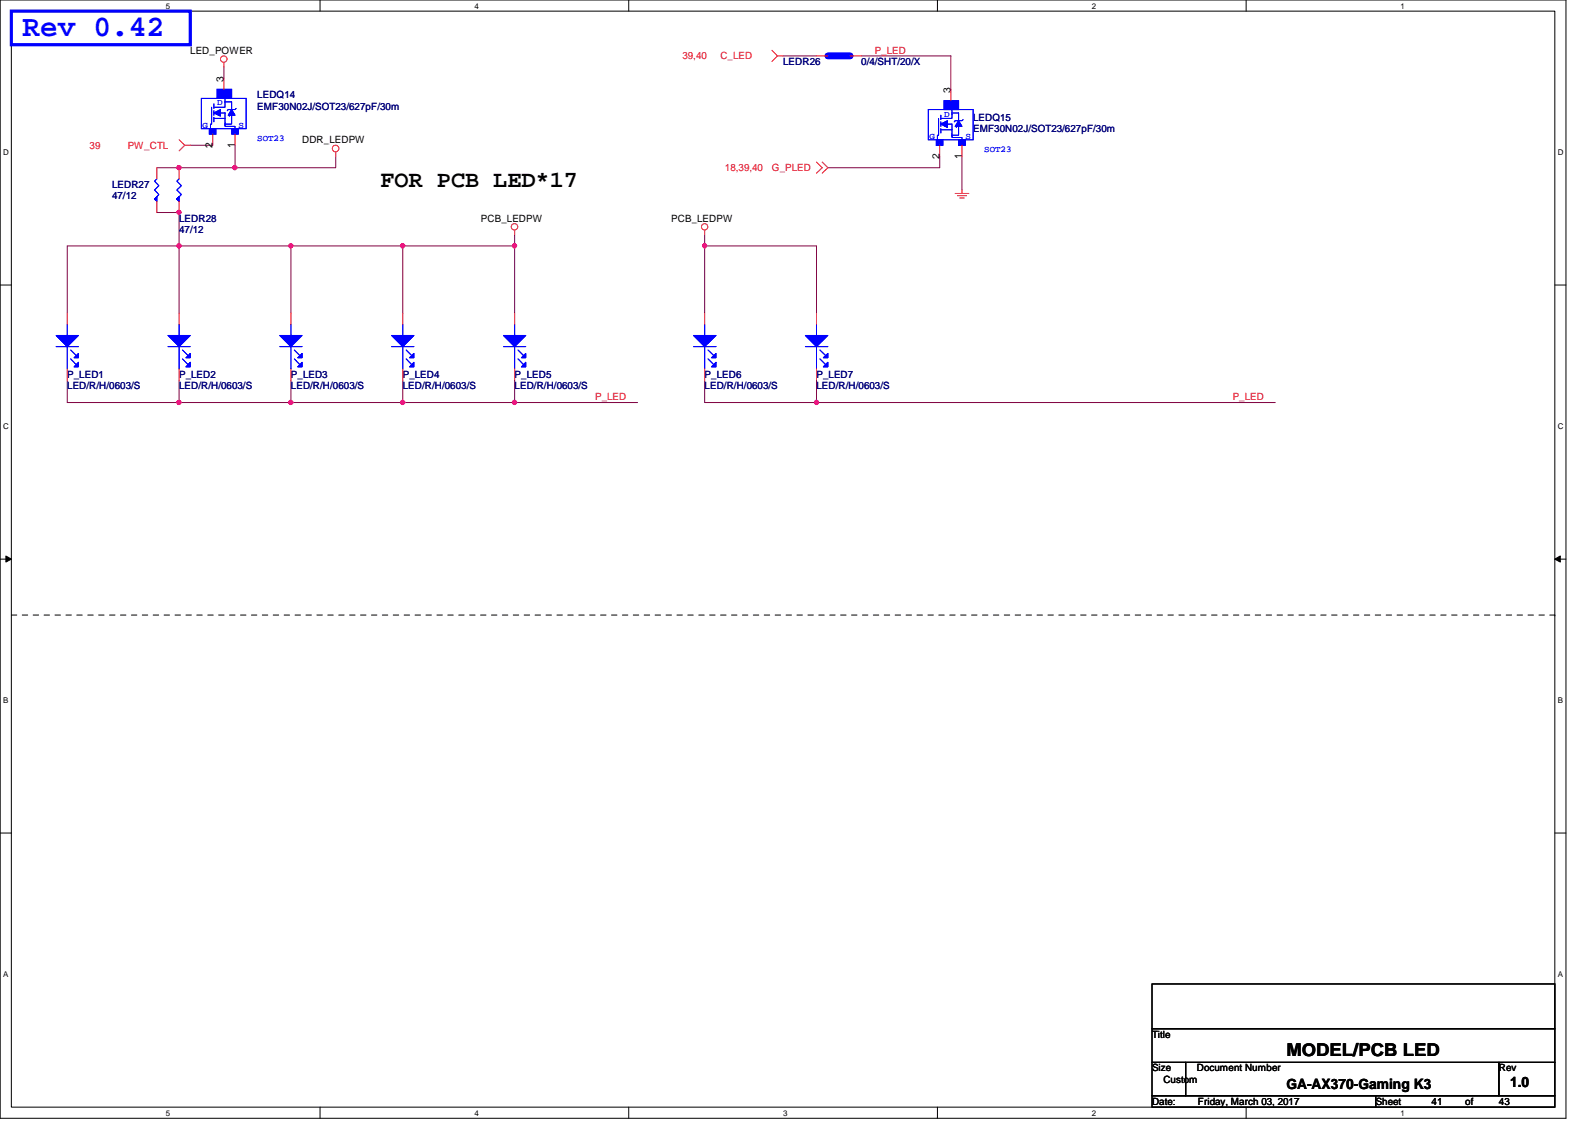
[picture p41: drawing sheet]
<svg xmlns="http://www.w3.org/2000/svg" width="297mm" height="210mm" viewBox="0 0 297 210" stroke-linecap="round" stroke-linejoin="round" font-family="sans-serif">
<defs><g id="words">
<text font-size="5.6" fill="#00f" x="4.2" y="6.7">Rev 0.42</text>
<text font-size="4.4" x="70.9" y="34.9">FOR PCB LED*17</text>
<text font-size="3.3" x="239.6" y="196.8">MODEL/PCB LED</text>
<g font-size="2.7">
<text x="239.6" y="202.8">GA-AX370-Gaming K3</text>
<text x="281.2" y="202.4">1.0</text>
</g>
<g font-size="1.9">
<text x="35.4" y="10">LED_POWER</text>
<text x="41.7" y="15.2" transform="rotate(-90 41.7 15.2)">3</text>
<text x="177" y="17.3" transform="rotate(-90 177 17.3)">3</text>
<text x="39.6" y="27.5" transform="rotate(-90 39.6 27.5)">2</text>
<text x="43.7" y="27.5" transform="rotate(-90 43.7 27.5)">1</text>
<text x="56.3" y="26.7">DDR_LEDPW</text>
<text x="175" y="29.5" transform="rotate(-90 175 29.5)">2</text>
<text x="179.1" y="29.5" transform="rotate(-90 179.1 29.5)">1</text>
<text x="89.6" y="41.3">PCB_LEDPW</text>
<text x="125" y="41.3">PCB_LEDPW</text>
<text x="214.5" y="193.3">Title</text>
<text x="214.5" y="199.6">Size</text>
<text x="216.7" y="201.6">Custom</text>
<text x="222.9" y="199.6">Document Number</text>
<text x="279.1" y="199.6">Rev</text>
<text x="214.5" y="205.8">Date:</text>
<text x="223.1" y="205.8">Friday, March 03, 2017</text>
<text x="256.2" y="205.8">Sheet</text>
<text x="266.6" y="205.8">41</text>
<text x="272.9" y="205.8">of</text>
<text x="279.1" y="205.8">43</text>
</g>
<g font-size="1.9" fill="#f00">
<text x="127.1" y="11">39,40</text>
<text x="134.2" y="11">C_LED</text>
<text x="162.9" y="10">P_LED</text>
<text x="16.7" y="27.7">39</text>
<text x="23.8" y="27.7">PW_CTL</text>
<text x="135" y="31.9">18,39,40</text>
<text x="143.8" y="31.9">G_PLED</text>
<text x="110.8" y="74.5">P_LED</text>
<text x="229.6" y="74.5">P_LED</text>
</g>
<g font-size="1.9" fill="#000080">
<text x="145.8" y="12.1">LEDR26</text>
<text x="160.4" y="12.1">0/4/SHT/20/X</text>
<text x="47.9" y="18.3">LEDQ14</text>
<text x="47.9" y="20.4">EMF30N02J/SOT23/627pF/30m</text>
<text x="181.2" y="22.5">LEDQ15</text>
<text x="181.2" y="24.6">EMF30N02J/SOT23/627pF/30m</text>
<text x="20.9" y="35">LEDR27</text>
<text x="20.9" y="37.1">47/12</text>
<text x="33.4" y="41.3">LEDR28</text>
<text x="33.4" y="43.3">47/12</text>
<text x="12.5" y="70.4">P_LED1</text>
<text x="33.4" y="70.4">P_LED2</text>
<text x="54.2" y="70.4">P_LED3</text>
<text x="75" y="70.4">P_LED4</text>
<text x="95.8" y="70.4">P_LED5</text>
<text x="131.2" y="70.4">P_LED6</text>
<text x="152.1" y="70.4">P_LED7</text>
<text x="12.5" y="72.5">LED/R/H/0603/S</text>
<text x="33.4" y="72.5">LED/R/H/0603/S</text>
<text x="54.2" y="72.5">LED/R/H/0603/S</text>
<text x="75" y="72.5">LED/R/H/0603/S</text>
<text x="95.8" y="72.5">LED/R/H/0603/S</text>
<text x="131.2" y="72.5">LED/R/H/0603/S</text>
<text x="152.1" y="72.5">LED/R/H/0603/S</text>
</g>
<g font-size="1.7" fill="#00f">
<text x="37.7" y="23.8">G</text>
<text x="40.4" y="19.6">D</text>
<text x="44.4" y="23.8">S</text>
<text x="175.8" y="21.7">D</text>
<text x="47.9" y="26.3">SOT23</text>
<text x="173.1" y="25.9">G</text>
<text x="179.8" y="25.9">S</text>
<text x="183.3" y="28.4">SOT23</text>
</g>
<g font-size="1.5">
<text x="30.9" y="1.6">5</text>
<text x="88.3" y="1.6">4</text>
<text x="203.3" y="1.6">2</text>
<text x="260.8" y="1.6">1</text>
<text x=".6" y="28.9">D</text>
<text x="290.1" y="28.9">D</text>
<text x=".6" y="79.9">C</text>
<text x="290.1" y="79.9">C</text>
<text x=".6" y="131">B</text>
<text x="290.1" y="131">B</text>
<text x=".6" y="182">A</text>
<text x="290.1" y="182">A</text>
<text x="30.9" y="207.8">5</text>
<text x="88.3" y="207.8">4</text>
<text x="145.8" y="207.8">3</text>
<text x="203.3" y="207.8">2</text>
<text x="260.8" y="207.8">1</text>
</g>
</g></defs>
<path d="M0 0h291.6v208.3h-291.6zM2.1 2.1h287.5v204.1h-287.5z" fill="none" stroke="#000" stroke-width=".19"/>
<g fill="#fff">
<path d="M30.9 .3h.8v1.6h-.8z"/>
<path d="M30.9 206.5h.8v1.6h-.8z"/>
</g>
<path d="M59.6 0v2.1M59.6 206.2v2.1" fill="none" stroke="#000" stroke-width=".19"/>
<g fill="#fff">
<path d="M88.3 .3h.9v1.6h-.9z"/>
<path d="M88.3 206.5h.9v1.6h-.9z"/>
</g>
<path d="M117.1 0v2.1M117.1 206.2v2.1" fill="none" stroke="#000" stroke-width=".19"/>
<g fill="#fff">
<path d="M145.8 .3h.8v1.6h-.8z"/>
<path d="M145.8 206.5h.8v1.6h-.8z"/>
</g>
<path d="M174.6 0v2.1M174.6 206.2v2.1" fill="none" stroke="#000" stroke-width=".19"/>
<g fill="#fff">
<path d="M203.3 .3h.8v1.6h-.8z"/>
<path d="M203.3 206.5h.8v1.6h-.8z"/>
</g>
<path d="M232.1 0v2.1M232.1 206.2v2.1" fill="none" stroke="#000" stroke-width=".19"/>
<g fill="#fff">
<path d="M260.8 .3h.8v1.6h-.8z"/>
<path d="M260.8 206.5h.8v1.6h-.8z"/>
<path d="M.6 27.6h1v1.6h-1z"/>
<path d="M290.1 27.6h1.1v1.6h-1.1z"/>
<path d="M.6 78.6h1v1.6h-1z"/>
<path d="M290.1 78.6h1.1v1.6h-1.1z"/>
</g>
<path d="M0 53.1h2.1M289.6 53.1h2" fill="none" stroke="#000" stroke-width=".19"/>
<g fill="#fff">
<path d="M.6 129.6h1v1.7h-1z"/>
<path d="M290.1 129.6h1v1.7h-1z"/>
</g>
<path d="M0 104.1h2.1M1.1 103.5l1 .6-1 .6zM289.6 104.1l1-.6v1.2zM289.6 104.1h2" fill="none" stroke="#000" stroke-width=".19"/>
<path d="M1.1 103.5l1 .6-1 .6zM289.6 104.1l1-.6v1.2z" fill="#000"/>
<g fill="#fff">
<path d="M.6 180.6h1v1.7h-1z"/>
<path d="M290.1 180.6h1v1.7h-1z"/>
</g>
<path d="M0 155.2h2.1M289.6 155.2h2" fill="none" stroke="#000" stroke-width=".19"/>
<path d="M54.2 75h20.8" fill="none" stroke="#800040" stroke-width=".19"/>
<circle cx="54.2" cy="74.9" r=".4" fill="#f0f"/>
<circle cx="54.2" cy="74.9" r=".4" fill="none" stroke="#f0f" stroke-width=".19"/>
<path d="M12.5 75h20.9M54.2 70.8v4.2M95.8 75h22.9" fill="none" stroke="#800040" stroke-width=".19"/>
<circle cx="95.8" cy="74.9" r=".4" fill="#f0f"/>
<circle cx="95.8" cy="74.9" r=".4" fill="none" stroke="#f0f" stroke-width=".19"/>
<path d="M12.5 45.8v12.5M54.2 45.8v12.5M95.8 45.8v12.5M12.5 70.8v4.2M33.4 70.8v4.2h20.8M75 70.8v4.2M95.8 70.8v4.2" fill="none" stroke="#800040" stroke-width=".19"/>
<circle cx="33.3" cy="74.9" r=".4" fill="#f0f"/>
<circle cx="33.3" cy="74.9" r=".4" fill="none" stroke="#f0f" stroke-width=".19"/>
<path d="M75 75h20.8" fill="none" stroke="#800040" stroke-width=".19"/>
<circle cx="75" cy="74.9" r=".4" fill="#f0f"/>
<circle cx="75" cy="74.9" r=".4" fill="none" stroke="#f0f" stroke-width=".19"/>
<path d="M12.5 45.8h20.9M75 45.8h20.8" fill="none" stroke="#800040" stroke-width=".19"/>
<circle cx="95.8" cy="45.8" r=".4" fill="#f0f"/>
<circle cx="95.8" cy="45.8" r=".4" fill="none" stroke="#f0f" stroke-width=".19"/>
<circle cx="75" cy="45.8" r=".4" fill="#f0f"/>
<circle cx="75" cy="45.8" r=".4" fill="none" stroke="#f0f" stroke-width=".19"/>
<path d="M54.2 45.8h20.8" fill="none" stroke="#800040" stroke-width=".19"/>
<circle cx="54.2" cy="45.8" r=".4" fill="#f0f"/>
<circle cx="54.2" cy="45.8" r=".4" fill="none" stroke="#f0f" stroke-width=".19"/>
<path d="M33.4 45.8h20.8" fill="none" stroke="#800040" stroke-width=".19"/>
<circle cx="33.3" cy="45.8" r=".4" fill="#f0f"/>
<circle cx="33.3" cy="45.8" r=".4" fill="none" stroke="#f0f" stroke-width=".19"/>
<path d="M145.8 10.4h6.3M160.4 10.4h16.7v6.2M154.2 31.2h20.8M95.8 43.7v2.1M131.2 43.7v2.1h20.9v12.5M131.2 70.8v4.2h20.9v-4.2" fill="none" stroke="#800040" stroke-width=".19"/>
<circle cx="131.2" cy="45.8" r=".39" fill="#f0f"/>
<circle cx="131.2" cy="45.8" r=".39" fill="none" stroke="#f0f" stroke-width=".19"/>
<path d="M41.7 12.5v2.1M29.2 31.2h4.2M35.4 27.1h4.2M43.8 27.1v4.1M175 29.2v2M179.2 29.2v6.2" fill="none" stroke="#800040" stroke-width=".19"/>
<circle cx="33.3" cy="31.2" r=".4" fill="#f0f"/>
<circle cx="33.3" cy="31.2" r=".4" fill="none" stroke="#f0f" stroke-width=".19"/>
<path d="M29.2 39.6h4.2v6.2" fill="none" stroke="#800040" stroke-width=".19"/>
<circle cx="33.3" cy="39.5" r=".39" fill="#f0f"/>
<circle cx="33.3" cy="39.5" r=".39" fill="none" stroke="#f0f" stroke-width=".19"/>
<path d="M33.4 31.2h10.4M33.4 45.8v12.5M75 45.8v12.5M131.2 45.8v12.5" fill="none" stroke="#800040" stroke-width=".19"/>
<circle cx="43.7" cy="31.2" r=".4" fill="#f0f"/>
<circle cx="43.7" cy="31.2" r=".4" fill="none" stroke="#f0f" stroke-width=".19"/>
<path d="M62.5 29.2v2h-18.7M152.1 75h85.4" fill="none" stroke="#800040" stroke-width=".19"/>
<circle cx="152" cy="74.9" r=".39" fill="#f0f"/>
<circle cx="152" cy="74.9" r=".39" fill="none" stroke="#f0f" stroke-width=".19"/>
<g fill="none" stroke="#f00" stroke-width=".19">
<path d="M41.7 11.6v.9M143.8 9.4l1 1-1 1M144.8 10.4h1M33.4 26l1 1.1-1 1M34.4 27.1h1M62.5 28.3v.9M152.1 30.2l1 1-1 1.1M153.1 30.2l1.1 1-1.1 1.1M177.9 36h2.5M178.3 36.4h1.7M178.7 36.9h.9M179.2 35.4v.6"/>
<path d="M95.8 42.9v.8M131.2 42.9v.8"/>
<circle cx="41.7" cy="11" r=".61"/>
<circle cx="62.5" cy="27.7" r=".62"/>
<circle cx="95.8" cy="42.2" r=".61"/>
<circle cx="131.2" cy="42.2" r=".59"/>
</g>
<path d="M214.5 183.3h75.1v8.3h-75.1zM214.5 191.6h75.1v6.3h-75.1zM214.5 197.9h6.3v6.2h-6.3zM220.8 197.9h58.3v6.2h-58.3zM279.1 197.9h10.5v6.2h-10.5zM214.5 204.1h41.7v2.1h-41.7zM256.2 204.1h33.4v2.1h-33.4z" fill="none" stroke="#000" stroke-width=".19"/>
<path d="M2.1 114.6h287.5M289.6 114.6h.1" fill="none" stroke="#000" stroke-width=".19" stroke-dasharray="1 1 1 1 1 1 1 1"/>
<path d="M2.1 2.1h33.3v6.2h-33.3z" fill="none" stroke="#00f" stroke-width=".59"/>
<path d="M33.4 33.3l-.5 .4 .9 .9-.9 .8 .9 .8-.9 .9 .5 .4" fill="none" stroke="#00f" stroke-width=".19"/>
<path d="M32.9 37.1l.5-.4v.8l-.5-.4 .5-.4z" fill-rule="evenodd" fill="#00f"/>
<path d="M32.9 37.1l.5-.4v.8l-.5-.4 .5-.4zM33.4 33.3l-.5 .4 .9 .9-.9 .8 .9 .8-.9 .9 .5 .4" fill="none" stroke="#00f" stroke-width=".19"/>
<path d="M32.9 37.1l.5-.4v.8l-.5-.4 .5-.4z" fill-rule="evenodd" fill="#00f"/>
<path d="M29.2 33.3l-.4 .4 .8 .9-.8 .8 .8 .8-.8 .9 .4 .4M32.9 37.1l.5-.4v.8l-.5-.4 .5-.4z" fill="none" stroke="#00f" stroke-width=".19"/>
<path d="M33.4 31.2v2.1M33.4 37.5v2.1" fill="none" stroke="#f00" stroke-width=".19"/>
<path d="M28.8 37.1l.4-.4v.8l-.4-.4 .4-.4z" fill-rule="evenodd" fill="#00f"/>
<path d="M28.8 37.1l.4-.4v.8l-.4-.4 .4-.4zM29.2 33.3l-.4 .4 .8 .9-.8 .8 .8 .8-.8 .9 .4 .4" fill="none" stroke="#00f" stroke-width=".19"/>
<path d="M28.8 37.1l.4-.4v.8l-.4-.4 .4-.4z" fill-rule="evenodd" fill="#00f"/>
<path d="M28.8 37.1l.4-.4v.8l-.4-.4 .4-.4z" fill="none" stroke="#00f" stroke-width=".19"/>
<path d="M29.2 31.2v2.1M29.2 37.5v2.1" fill="none" stroke="#f00" stroke-width=".19"/>
<path d="M72.9 62.5h4.2l-2.1 2.1z" fill="#00f"/>
<path d="M72.9 62.5h4.2l-2.1 2.1z" fill="none" stroke="#00f" stroke-width=".19"/>
<path d="M77.1 65.8v.8h-.8z" fill="#00f"/>
<path d="M77.1 65.8v.8h-.8z" fill="none" stroke="#00f" stroke-width=".19"/>
<path d="M77.1 67.5v.8h-.8z" fill="#00f"/>
<path d="M72.9 64.6h4.2M75 60.4v2.1M75 64.6v4.1M75.6 65.2l1.1 1M75.6 66.8l1.1 1.1M77.1 67.5v.8h-.8z" fill="none" stroke="#00f" stroke-width=".19"/>
<path d="M72.9 62.5h4.2l-2.1 2.1z" fill="#00f"/>
<path d="M72.9 62.5h4.2l-2.1 2.1z" fill="none" stroke="#00f" stroke-width=".19"/>
<path d="M77.1 65.8v.8h-.8z" fill="#00f"/>
<path d="M77.1 65.8v.8h-.8z" fill="none" stroke="#00f" stroke-width=".19"/>
<path d="M77.1 67.5v.8h-.8z" fill="#00f"/>
<path d="M72.9 64.6h4.2M75 60.4v2.1M75 64.6v4.1M75.6 65.2l1.1 1M75.6 66.8l1.1 1.1M77.1 67.5v.8h-.8z" fill="none" stroke="#00f" stroke-width=".19"/>
<path d="M75 58.3v2.1M75 68.7v2.1" fill="none" stroke="#f00" stroke-width=".19"/>
<path d="M129.2 62.5h4.1l-2.1 2.1z" fill="#00f"/>
<path d="M129.2 62.5h4.1l-2.1 2.1z" fill="none" stroke="#00f" stroke-width=".19"/>
<path d="M132.5 66.6l.8-.8v.8z" fill="#00f"/>
<path d="M132.5 66.6l.8-.8v.8z" fill="none" stroke="#00f" stroke-width=".19"/>
<path d="M132.5 68.3l.8-.8v.8z" fill="#00f"/>
<path d="M129.2 64.6h4.1M131.2 60.4v2.1M131.2 64.6v4.1M131.9 65.2l1 1M131.9 66.8l1 1.1M132.5 68.3l.8-.8v.8z" fill="none" stroke="#00f" stroke-width=".19"/>
<path d="M129.2 62.5h4.1l-2.1 2.1z" fill="#00f"/>
<path d="M129.2 62.5h4.1l-2.1 2.1z" fill="none" stroke="#00f" stroke-width=".19"/>
<path d="M132.5 66.6l.8-.8v.8z" fill="#00f"/>
<path d="M132.5 66.6l.8-.8v.8z" fill="none" stroke="#00f" stroke-width=".19"/>
<path d="M132.5 68.3l.8-.8v.8z" fill="#00f"/>
<path d="M37.5 18.3h8.3v5.7h-8.3zM41.7 22.9h.1M129.2 64.6h4.1M131.2 60.4v2.1M131.2 64.6v4.1M131.9 65.2l1 1M131.9 66.8l1 1.1M132.5 68.3l.8-.8v.8z" fill="none" stroke="#00f" stroke-width=".19"/>
<path d="M131.2 58.3v2.1M131.2 68.7v2.1" fill="none" stroke="#f00" stroke-width=".19"/>
<path d="M40.4 16.6h2.7v1.7h-2.7z" fill-rule="evenodd" fill="#00f"/>
<path d="M40.4 16.6h2.7v1.7h-2.7z" fill="none" stroke="#00f" stroke-width=".19"/>
<path d="M39 24h1.2v1h-1.2z" fill-rule="evenodd" fill="#00f"/>
<path d="M39 24h1.2v1h-1.2z" fill="none" stroke="#00f" stroke-width=".19"/>
<path d="M43.1 24h1.3v1h-1.3z" fill-rule="evenodd" fill="#00f"/>
<path d="M39.8 21.8v.9M39.8 20.6v.9M43.1 24h1.3v1h-1.3z" fill="none" stroke="#00f" stroke-width=".19"/>
<path d="M39.8 21l1.3-.6v1.2z" fill-rule="evenodd" fill="#00f"/>
<path d="M43.1 19v4.1h-1.2M39.8 21l1.3-.6v1.2zM39.8 21h2.1v2.3M39.8 22.1h2.1" fill="none" stroke="#00f" stroke-width=".19"/>
<path d="M43.1 20.4l.7 1.1h-1.3z" fill="#00f"/>
<path d="M37.5 18.3h8.3v5.7h-8.3zM39.4 20v3.1h-.2v.9M39.8 19.3v.9M41.9 19h1.2M41.9 18.3v1.7h-2.1M41.7 22.9h.1M41.9 23.1v.4h1.9v.5M42.7 21.5h.1M43.1 20.4l.7 1.1h-1.3zM44 20.2l-.2 .2h-1.3l-.2 .2" fill="none" stroke="#00f" stroke-width=".19"/>
<path d="M40.4 16.6h2.7v1.7h-2.7z" fill-rule="evenodd" fill="#00f"/>
<path d="M40.4 16.6h2.7v1.7h-2.7z" fill="none" stroke="#00f" stroke-width=".19"/>
<path d="M39 24h1.2v1h-1.2z" fill-rule="evenodd" fill="#00f"/>
<path d="M39 24h1.2v1h-1.2z" fill="none" stroke="#00f" stroke-width=".19"/>
<path d="M43.1 24h1.3v1h-1.3z" fill-rule="evenodd" fill="#00f"/>
<path d="M39.8 21.8v.9M39.8 20.6v.9M43.1 24h1.3v1h-1.3z" fill="none" stroke="#00f" stroke-width=".19"/>
<path d="M39.8 21l1.3-.6v1.2z" fill-rule="evenodd" fill="#00f"/>
<path d="M43.1 19v4.1h-1.2M39.8 21l1.3-.6v1.2zM39.8 21h2.1v2.3M39.8 22.1h2.1" fill="none" stroke="#00f" stroke-width=".19"/>
<path d="M43.1 20.4l.7 1.1h-1.3z" fill="#00f"/>
<path d="M39.4 20v3.1h-.2v.9M39.8 19.3v.9M41.9 19h1.2M41.9 18.3v1.7h-2.1M41.9 23.1v.4h1.9v.5M42.7 21.5h.1M43.1 20.4l.7 1.1h-1.3zM44 20.2l-.2 .2h-1.3l-.2 .2" fill="none" stroke="#00f" stroke-width=".19"/>
<path d="M41.7 14.6v2M152.1 10.4h2.1M158.3 10.4h2.1M39.6 25v2.1M43.8 25v2.1" fill="none" stroke="#f00" stroke-width=".19"/>
<path d="M154.2 10.4h4.1" fill="none" stroke="#00f" stroke-width="1.2"/>
<path d="M150 62.5h4.2l-2.1 2.1z" fill="#00f"/>
<path d="M150 62.5h4.2l-2.1 2.1z" fill="none" stroke="#00f" stroke-width=".19"/>
<path d="M153.3 66.6l.9-.8v.8z" fill="#00f"/>
<path d="M153.3 66.6l.9-.8v.8z" fill="none" stroke="#00f" stroke-width=".19"/>
<path d="M153.3 68.3l.9-.8v.8z" fill="#00f"/>
<path d="M150 64.6h4.2M152.1 60.4v2.1M152.1 64.6v4.1M152.7 65.2l1.1 1M152.7 66.8l1.1 1.1M153.3 68.3l.9-.8v.8z" fill="none" stroke="#00f" stroke-width=".19"/>
<path d="M150 62.5h4.2l-2.1 2.1z" fill="#00f"/>
<path d="M150 62.5h4.2l-2.1 2.1z" fill="none" stroke="#00f" stroke-width=".19"/>
<path d="M153.3 66.6l.9-.8v.8z" fill="#00f"/>
<path d="M153.3 66.6l.9-.8v.8z" fill="none" stroke="#00f" stroke-width=".19"/>
<path d="M153.3 68.3l.9-.8v.8z" fill="#00f"/>
<path d="M150 64.6h4.2M152.1 60.4v2.1M152.1 64.6v4.1M152.7 65.2l1.1 1M152.7 66.8l1.1 1.1M153.3 68.3l.9-.8v.8z" fill="none" stroke="#00f" stroke-width=".19"/>
<path d="M152.1 58.3v2.1M152.1 68.7v2.1" fill="none" stroke="#f00" stroke-width=".19"/>
<path d="M52.1 62.5h4.2l-2.1 2.1z" fill="#00f"/>
<path d="M52.1 62.5h4.2l-2.1 2.1z" fill="none" stroke="#00f" stroke-width=".19"/>
<path d="M56.3 65.8v.8h-.8z" fill="#00f"/>
<path d="M56.3 65.8v.8h-.8z" fill="none" stroke="#00f" stroke-width=".19"/>
<path d="M56.3 67.5v.8h-.8z" fill="#00f"/>
<path d="M52.1 64.6h4.2M54.2 60.4v2.1M54.2 64.6v4.1M54.8 65.2l1 1M54.8 66.8l1 1.1M56.3 67.5v.8h-.8z" fill="none" stroke="#00f" stroke-width=".19"/>
<path d="M52.1 62.5h4.2l-2.1 2.1z" fill="#00f"/>
<path d="M52.1 62.5h4.2l-2.1 2.1z" fill="none" stroke="#00f" stroke-width=".19"/>
<path d="M56.3 65.8v.8h-.8z" fill="#00f"/>
<path d="M56.3 65.8v.8h-.8z" fill="none" stroke="#00f" stroke-width=".19"/>
<path d="M56.3 67.5v.8h-.8z" fill="#00f"/>
<path d="M52.1 64.6h4.2M54.2 60.4v2.1M54.2 64.6v4.1M54.8 65.2l1 1M54.8 66.8l1 1.1M56.3 67.5v.8h-.8z" fill="none" stroke="#00f" stroke-width=".19"/>
<path d="M54.2 58.3v2.1M54.2 68.7v2.1" fill="none" stroke="#f00" stroke-width=".19"/>
<path d="M10.5 62.5h4.1l-2.1 2.1z" fill="#00f"/>
<path d="M10.5 62.5h4.1l-2.1 2.1z" fill="none" stroke="#00f" stroke-width=".19"/>
<path d="M13.8 66.6l.8-.8v.8z" fill="#00f"/>
<path d="M13.8 66.6l.8-.8v.8z" fill="none" stroke="#00f" stroke-width=".19"/>
<path d="M14.6 67.5v.8h-.8z" fill="#00f"/>
<path d="M10.5 64.6h4.1M12.5 60.4v2.1M12.5 64.6v4.1M13.2 65.2l1 1M13.2 66.8l1 1.1M14.6 67.5v.8h-.8z" fill="none" stroke="#00f" stroke-width=".19"/>
<path d="M10.5 62.5h4.1l-2.1 2.1z" fill="#00f"/>
<path d="M10.5 62.5h4.1l-2.1 2.1z" fill="none" stroke="#00f" stroke-width=".19"/>
<path d="M13.8 66.6l.8-.8v.8z" fill="#00f"/>
<path d="M13.8 66.6l.8-.8v.8z" fill="none" stroke="#00f" stroke-width=".19"/>
<path d="M14.6 67.5v.8h-.8z" fill="#00f"/>
<path d="M10.5 64.6h4.1M12.5 60.4v2.1M12.5 64.6v4.1M13.2 65.2l1 1M13.2 66.8l1 1.1M14.6 67.5v.8h-.8z" fill="none" stroke="#00f" stroke-width=".19"/>
<path d="M12.5 58.3v2.1M12.5 68.7v2.1" fill="none" stroke="#f00" stroke-width=".19"/>
<path d="M31.3 62.5h4.1l-2 2.1z" fill="#00f"/>
<path d="M31.3 62.5h4.1l-2 2.1z" fill="none" stroke="#00f" stroke-width=".19"/>
<path d="M35.4 65.8v.8h-.8z" fill="#00f"/>
<path d="M35.4 65.8v.8h-.8z" fill="none" stroke="#00f" stroke-width=".19"/>
<path d="M35.4 67.5v.8h-.8z" fill="#00f"/>
<path d="M31.3 64.6h4.1M33.4 60.4v2.1M33.4 64.6v4.1M34 65.2l1 1M34 66.8l1 1.1M35.4 67.5v.8h-.8z" fill="none" stroke="#00f" stroke-width=".19"/>
<path d="M31.3 62.5h4.1l-2 2.1z" fill="#00f"/>
<path d="M31.3 62.5h4.1l-2 2.1z" fill="none" stroke="#00f" stroke-width=".19"/>
<path d="M35.4 65.8v.8h-.8z" fill="#00f"/>
<path d="M35.4 65.8v.8h-.8z" fill="none" stroke="#00f" stroke-width=".19"/>
<path d="M35.4 67.5v.8h-.8z" fill="#00f"/>
<path d="M31.3 64.6h4.1M33.4 60.4v2.1M33.4 64.6v4.1M34 65.2l1 1M34 66.8l1 1.1M35.4 67.5v.8h-.8z" fill="none" stroke="#00f" stroke-width=".19"/>
<path d="M33.4 58.3v2.1M33.4 68.7v2.1" fill="none" stroke="#f00" stroke-width=".19"/>
<path d="M93.8 62.5h4.1l-2.1 2.1z" fill="#00f"/>
<path d="M93.8 62.5h4.1l-2.1 2.1z" fill="none" stroke="#00f" stroke-width=".19"/>
<path d="M97.9 65.8v.8h-.8z" fill="#00f"/>
<path d="M97.9 65.8v.8h-.8z" fill="none" stroke="#00f" stroke-width=".19"/>
<path d="M97.9 67.5v.8h-.8z" fill="#00f"/>
<path d="M93.8 64.6h4.1M95.8 60.4v2.1M95.8 64.6v4.1M96.5 65.2l1 1M96.5 66.8l1 1.1M97.9 67.5v.8h-.8z" fill="none" stroke="#00f" stroke-width=".19"/>
<path d="M93.8 62.5h4.1l-2.1 2.1z" fill="#00f"/>
<path d="M93.8 62.5h4.1l-2.1 2.1z" fill="none" stroke="#00f" stroke-width=".19"/>
<path d="M97.9 65.8v.8h-.8z" fill="#00f"/>
<path d="M97.9 65.8v.8h-.8z" fill="none" stroke="#00f" stroke-width=".19"/>
<path d="M97.9 67.5v.8h-.8z" fill="#00f"/>
<path d="M172.9 20.4h8.3v5.6h-8.3zM177.1 25h.1M93.8 64.6h4.1M95.8 60.4v2.1M95.8 64.6v4.1M96.5 65.2l1 1M96.5 66.8l1 1.1M97.9 67.5v.8h-.8z" fill="none" stroke="#00f" stroke-width=".19"/>
<path d="M95.8 58.3v2.1M95.8 68.7v2.1" fill="none" stroke="#f00" stroke-width=".19"/>
<path d="M175.8 18.8h2.7v1.6h-2.7z" fill-rule="evenodd" fill="#00f"/>
<path d="M175.8 18.8h2.7v1.6h-2.7z" fill="none" stroke="#00f" stroke-width=".19"/>
<path d="M174.4 26h1.2v1.1h-1.2z" fill-rule="evenodd" fill="#00f"/>
<path d="M174.4 26h1.2v1.1h-1.2z" fill="none" stroke="#00f" stroke-width=".19"/>
<path d="M178.5 26h1.3v1.1h-1.3z" fill-rule="evenodd" fill="#00f"/>
<path d="M175.2 24v.8M175.2 22.7v.8M178.5 26h1.3v1.1h-1.3z" fill="none" stroke="#00f" stroke-width=".19"/>
<path d="M175.2 23.1l1.2-.6v1.2z" fill-rule="evenodd" fill="#00f"/>
<path d="M175.2 23.1h2.1v2.3M175.2 24.2h2.1M175.2 23.1l1.2-.6v1.2zM178.5 21v4.2h-1.2" fill="none" stroke="#00f" stroke-width=".19"/>
<path d="M178.5 22.5l.7 1h-1.3z" fill="#00f"/>
<path d="M172.9 20.4h8.3v5.6h-8.3zM174.8 22.1v3.1h-.2v.8M175.2 21.5v.8M177.1 25h.1M177.3 20.4v1.7h-2.1M177.3 25.2v.4h1.9v.4M177.3 21h1.2M178.1 23.5h.1M178.5 22.5l.7 1h-1.3zM179.4 22.3l-.2 .2h-1.3l-.2 .2" fill="none" stroke="#00f" stroke-width=".19"/>
<path d="M175.8 18.8h2.7v1.6h-2.7z" fill-rule="evenodd" fill="#00f"/>
<path d="M175.8 18.8h2.7v1.6h-2.7z" fill="none" stroke="#00f" stroke-width=".19"/>
<path d="M174.4 26h1.2v1.1h-1.2z" fill-rule="evenodd" fill="#00f"/>
<path d="M174.4 26h1.2v1.1h-1.2z" fill="none" stroke="#00f" stroke-width=".19"/>
<path d="M178.5 26h1.3v1.1h-1.3z" fill-rule="evenodd" fill="#00f"/>
<path d="M175.2 24v.8M175.2 22.7v.8M178.5 26h1.3v1.1h-1.3z" fill="none" stroke="#00f" stroke-width=".19"/>
<path d="M175.2 23.1l1.2-.6v1.2z" fill-rule="evenodd" fill="#00f"/>
<path d="M175.2 23.1h2.1v2.3M175.2 24.2h2.1M175.2 23.1l1.2-.6v1.2zM178.5 21v4.2h-1.2" fill="none" stroke="#00f" stroke-width=".19"/>
<path d="M178.5 22.5l.7 1h-1.3z" fill="#00f"/>
<path d="M174.8 22.1v3.1h-.2v.8M175.2 21.5v.8M177.3 20.4v1.7h-2.1M177.3 25.2v.4h1.9v.4M177.3 21h1.2M178.1 23.5h.1M178.5 22.5l.7 1h-1.3zM179.4 22.3l-.2 .2h-1.3l-.2 .2" fill="none" stroke="#00f" stroke-width=".19"/>
<path d="M177.1 16.6v2.2M175 27.1v2.1M179.2 27.1v2.1" fill="none" stroke="#f00" stroke-width=".19"/>
<circle cx="54.2" cy="74.9" r=".4" fill="#f0f"/>
<circle cx="54.2" cy="74.9" r=".4" fill="none" stroke="#f0f" stroke-width=".19"/>
<circle cx="95.8" cy="74.9" r=".4" fill="#f0f"/>
<circle cx="95.8" cy="74.9" r=".4" fill="none" stroke="#f0f" stroke-width=".19"/>
<circle cx="33.3" cy="74.9" r=".4" fill="#f0f"/>
<circle cx="33.3" cy="74.9" r=".4" fill="none" stroke="#f0f" stroke-width=".19"/>
<circle cx="75" cy="74.9" r=".4" fill="#f0f"/>
<circle cx="75" cy="74.9" r=".4" fill="none" stroke="#f0f" stroke-width=".19"/>
<circle cx="95.8" cy="45.8" r=".4" fill="#f0f"/>
<circle cx="95.8" cy="45.8" r=".4" fill="none" stroke="#f0f" stroke-width=".19"/>
<circle cx="75" cy="45.8" r=".4" fill="#f0f"/>
<circle cx="75" cy="45.8" r=".4" fill="none" stroke="#f0f" stroke-width=".19"/>
<circle cx="54.2" cy="45.8" r=".4" fill="#f0f"/>
<circle cx="54.2" cy="45.8" r=".4" fill="none" stroke="#f0f" stroke-width=".19"/>
<circle cx="33.3" cy="45.8" r=".4" fill="#f0f"/>
<circle cx="33.3" cy="45.8" r=".4" fill="none" stroke="#f0f" stroke-width=".19"/>
<circle cx="131.2" cy="45.8" r=".39" fill="#f0f"/>
<circle cx="131.2" cy="45.8" r=".39" fill="none" stroke="#f0f" stroke-width=".19"/>
<circle cx="33.3" cy="31.2" r=".4" fill="#f0f"/>
<circle cx="33.3" cy="31.2" r=".4" fill="none" stroke="#f0f" stroke-width=".19"/>
<circle cx="33.3" cy="39.5" r=".39" fill="#f0f"/>
<circle cx="33.3" cy="39.5" r=".39" fill="none" stroke="#f0f" stroke-width=".19"/>
<circle cx="43.7" cy="31.2" r=".4" fill="#f0f"/>
<circle cx="43.7" cy="31.2" r=".4" fill="none" stroke="#f0f" stroke-width=".19"/>
<circle cx="152" cy="74.9" r=".39" fill="#f0f"/>
<circle cx="152" cy="74.9" r=".39" fill="none" stroke="#f0f" stroke-width=".19"/>
<use href="#words"/>
</svg>
